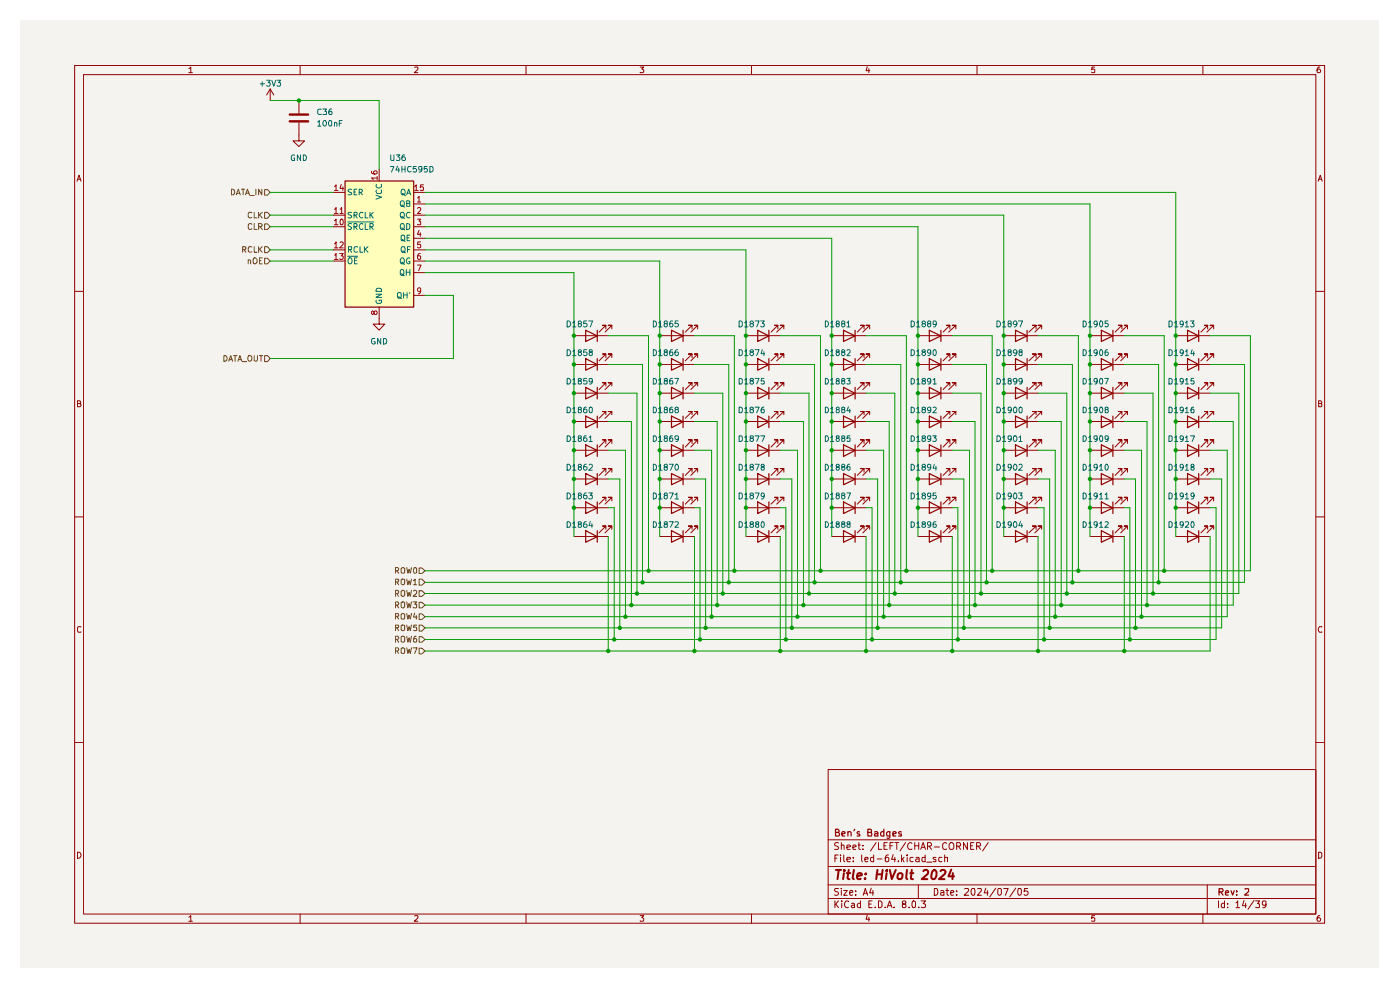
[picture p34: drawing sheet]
<svg xmlns="http://www.w3.org/2000/svg" width="297mm" height="210mm" viewBox="0 0 297 210" stroke-linecap="round" stroke-linejoin="round" font-family="sans-serif">
<path d="M4.3 4.3h288.2v201.1h-288.2z" fill="#f5f3ef"/>
<g fill="none" stroke="#910000" stroke-width=".21">
<path d="M15.8 13.9h265.2v181.9h-265.2zM17.7 15.8h261.4v178.1h-261.4zM40 14.6l.5-.4v1.2M40 15.4h.8M63.7 13.9v1.9M88 14.3l.6-.1v.5l-.7 .7h.7M111.6 13.9v1.9M135.8 14.2h.8l-.5 .4 .5 .3-.1 .4h-.7M159.4 13.9v1.9M184 14.1l-.3 .9h.8M184.3 14.6v.8M207.3 13.9v1.9"/>
<path d="M232.2 14.2h-.6v.6l.1-.2h.4l.1 .2v.5h-.6M255.2 13.9v1.9M280 14.2a.55 .55 0 0 0-.6 .5l.2 .7h.4l.2-.2v-.3l-.3-.3h-.2l-.3 .3M16.3 38.4l.5-1.2 .4 1.2M16.5 38h.6M279.7 38.4l.4-1.2 .4 1.2M279.7 38h.6M15.8 61.8h1.9M279.1 61.8h1.9M16.4 85.6h.6v-.5l-.6-.1v1.3h.5l.3-.4-.3-.3M279.7 85.6h.5l.2-.3-.2-.3h-.5v1.3h.5l.2-.1v-.4l-.2-.2M15.8 109.6h1.9"/>
<path d="M279.1 109.6h1.9M17.2 133l-.6-.1-.2 .3v.7l.2 .2 .6-.1M280.4 133l-.5-.1-.2 .5 .2 .7 .5-.1M15.8 157.5h1.9M279.1 157.5h1.9M175.7 163.2h103.4v30.7h-103.4zM175.7 178.1h103.4M177.9 178.8l-.6-.1-.3 .4 .1 .2a.56 .56 0 0 1 .6 .3 .56 .56 0 0 1 0 .6h-.7M178.5 179.4l.1-.2 .5 .2v.8M178.5 178.7v1.5M179.7 179.7l.7-.1-.1-.3-.4-.1-.2 .2v.8h.6M180.9 179.7l.7-.1-.2-.4h-.3l-.2 .2v.6l.1 .2h.5"/>
<path d="M182 179.2h.5M182.2 178.7v1.3l.1 .2h.2M183.1 179.3v.1M185.8 178.7l-1.1 1.8M186.4 178.7v1.5h.6M187.5 179.4h.5M188.2 178.7h-.7v1.5h.7M188.8 179.4h.5M189.5 178.7h-.7v1.5M189.8 178.7h.9M190.2 178.7v1.5M192.1 178.7l-1.2 1.8"/>
<path d="M193.5 178.9l-.1-.1a.73 .73 0 0 0-.9 .5 .73 .73 0 0 0 .4 .9l.6-.1M194.1 179.4h.8M194.1 178.7v1.5M194.9 178.7v1.5M195.5 179.7h.7M196.8 179.5l.7-.1a.45 .45 0 0 0-.1-.7h-.6v1.5M197.1 179.5l.5 .7M198.2 179.7h1.1M200.8 178.9l-.4-.2-.4 .4 .1 .9 .1 .2 .6-.1M201.4 179l.6-.3a.96 .96 0 0 1 .1 1.5h-.5a.99 .99 0 0 1-.2-1.2zM202.9 179.5l.8-.1a.45 .45 0 0 0-.2-.7h-.6v1.5M203.3 179.5l.5 .7"/>
<path d="M205.2 178.7v1.5l-.8-1.5v1.5M205.9 179.4h.4M206.6 178.7h-.7v1.5h.7M207.2 179.5l.7-.1a.45 .45 0 0 0-.1-.7h-.6v1.5M207.5 179.5l.5 .7M209.6 178.7l-1.1 1.8M16.4 180.8a.65 .65 0 0 1 .8 .6 .65 .65 0 0 1-.8 .6zM40 194.6l.5-.4v1.2M40 195.4h.8M63.7 193.9v1.9M88 194.3l.6-.1v.5l-.7 .7h.7M111.6 193.9v1.9"/>
<path d="M135.8 194.2h.8l-.5 .5 .5 .2-.1 .4h-.7M159.4 193.9v1.9M175.7 190.6h103.4M175.7 187.7h103.4M175.7 183.8h103.4M177.1 191.1v1.4M177.1 182h.4M177.3 191.8l.6 .7M177.8 181.4h-.7v1.4M177.9 188.5l-.8 .1v.4l.6 .2 .2 .4-.4 .3-.5-.1M177.9 191.1l-.8 .8M178.3 181.4v.1"/>
<path d="M178.3 181.9v.9M178.5 188.5v.1M178.5 188.9v1M178.6 191.1v.2M178.6 191.6v.9M179 188.9h.7l-.7 1h.7M179 181.4v1.1l.2 .3M179.7 182.3l.7-.1-.1-.3h-.6v.1v.7h.6M180 191.3v-.1a.7 .7 0 0 0-.9 .5 .7 .7 0 0 0 .6 .8l.3-.1M180.3 189.4l.6-.2-.1-.3-.5 .1v.7l.1 .2 .4-.1M180.7 191.7l.4-.1 .2 .2v.7M181 182.6v.2"/>
<path d="M181 181.9v.1M181.3 191.9l-.7 .3 .2 .3 .5-.1M181.5 189.7v.2M181.5 189v.1M182.5 191.7a.45 .45 0 0 0-.6 .2l.1 .5h.5M182.5 191.1v1.4M182.8 181.4v1.1l.2 .3M183.1 180.1v.1M183.1 189.9l.5-1.4 .5 1.4M183.2 189.5h.8M183.5 182.3l.7-.1-.1-.3h-.5l-.1 .1 .1 .7h.5M184 194.1l-.3 .9h.8"/>
<path d="M184.3 194.6v.8M184.3 191.8h.5M184.8 188.4l-.3 1h.8M185 191.1h-.7v1.4h.7M185.2 188.9v1M185.3 181.9h-.5l-.1 .6a.45 .45 0 0 0 .6 .2M185.3 181.4v1.4M185.7 192.4v.1M186.1 182.2h1M186.4 191.1h.3l.4 .3v.8l-.4 .3h-.3zM187.8 192.4v.1M188.2 192.5l.5-1.4 .5 1.4"/>
<path d="M188.4 192.1h.7M188.5 181.4l-.5 .1-.2 1 .2 .3 .6-.2-.1-.6-.5-.1-.2 .3M189.5 181.3l-.4 1h.9M189.7 192.4v.1M189.8 181.9v.9M190.6 182.6v.2M191.3 181.4v1.4M191.4 182.2l.4 .6M191.7 191.8l-.3-.2v-.3l.3-.2 .4 .1v.5l-.7 .2v.5a.48 .48 0 0 0 .7 0 .48 .48 0 0 0 0-.6h-.2M191.8 181.9l-.5 .5M192.4 181.4v.1M192.4 181.9v.9"/>
<path d="M192.9 192.4v.1M193.5 191.3l.4-.2 .3 .2-.1 1.1h-.6zM193.7 181.9h-.5l-.2 .2v.4l.3 .3 .4-.1M194.3 181.9h.6l.1 .9M194.8 187.7v2.9M194.9 192.4v.1M195 182.2h-.5l-.3 .3 .3 .3 .5-.1M195.3 180.2l.5-1.5 .5 1.5M195.4 191.1h.9l-.5 .6 .5 .1v.6h-.9M196.3 181.9h-.6l-.1 .2 .1 .6h.6M196.3 181.4v1.4M196.6 182.9h1.1"/>
<path d="M198.2 188.5h.5a.83 .83 0 0 1 .2 .9 .83 .83 0 0 1-.7 .5zM198.5 181.9h-.5v.1l.5 .4v.3h-.5M199.6 189h.6v.9M199.8 181.9h-.6l-.1 .2 .1 .6h.6M200.2 189.2l-.6 .2v.4h.6M200.4 182l.6-.1v.9M200.4 181.4v1.4M200.7 188.9h.6M200.9 188.5v1.2l.4 .2M201.7 189.4l.7-.2-.1-.2-.5-.1-.1 .2 .1 .7h.5M202.9 189.7v.2M202.9 189v.1"/>
<path d="M204.6 188.6l.7-.1 .2 .3-.9 1.1h.9M206.2 188.6l.5-.1a1.1 1.1 0 0 1-.2 1.4l-.3-.2-.2-.4zM207.3 193.9v1.9M207.4 188.6l.7-.1 .1 .3-.8 1.1h.8M209.1 188.4l-.3 1h.8M209.5 188.9v1M211.2 188.4l-1.2 1.8M211.8 188.6l.5-.1 .1 .2v.9l-.3 .3-.4-.3zM212.9 188.5h1l-.6 1.4M215.5 188.4l-1.3 1.8M216 188.6l.5-.1 .2 .2v.9l-.4 .3a.99 .99 0 0 1-.3-1.3zM218 188.5h-.7v.6l.1-.1 .5 .1 .2 .1-.1 .5-.2 .2h-.4l-.1-.2"/>
<path d="M232.2 194.2h-.6v.6l.1-.1h.4l.1 .1v.5h-.6M255.2 193.9v1.9M256.1 187.7v6.2M258.5 191.1v1.4M259.8 191.7l-.5-.1-.2 .3 .1 .5h.6M259.8 191.1v1.4M260.4 192.4v.1M260.4 191.7v.1M262.2 191.5l.4-.4v1.4M262.2 192.5h.8M263.9 191l-.3 1.1h.8M264.2 191.6v.9"/>
<path d="M266 191l-1.2 1.9M266.4 191.1h.8l-.4 .6 .4 .1v.6h-.8M268.6 191.8l-.3 .2-.4-.1v-.7l.4-.1 .3 .2v.9l-.2 .2-.5 .1M279.7 180.8h.4l.3 .3v.6l-.3 .3h-.4zM280 194.2a.55 .55 0 0 0-.6 .5l.2 .7h.4l.2-.2v-.3l-.3-.2h-.2l-.3 .2"/>
</g>
<g fill="none" stroke="#910000" stroke-width=".25">
<path d="M177.3 176.6l.6-.1 .1-.3-.2-.3h-.5v1.4h.6l.2-.4-.3-.3M178.6 176.9l.7-.2-.2-.3h-.3l-.2 .2v.6l.1 .1h.5M179.9 176.6l.2-.2 .5 .2v.7M179.9 176.4v.9M181.3 175.9l-.2 .3M182.3 176.5l-.3-.1-.2 .2 .2 .3h.3v.4h-.5M184.1 176.6h.7v-.6l-.7-.1v1.4h.8l.1-.4-.1-.2-.3-.1M185.5 176.5l.5-.1 .2 .2v.7h-.7v-.4l.7-.2M187.5 175.9v1.4h-.5l-.2-.6 .3-.3 .4 .1M188.8 176.4v1.3l-.3 .1h-.3M188.8 176.5a.45 .45 0 0 0-.7 .2l.2 .6h.5M189.4 176.9l.7-.2-.1-.2h-.6v.8h.6"/>
<path d="M191.2 176.5l-.3-.1-.3 .2 .1 .2 .5 .1v.4h-.6M258.6 189.2h.7l.2-.3-.1-.3-.8-.1v1.4M259 189.2l.5 .7M260 189.4l.6-.1-.1-.4-.4 .1-.1 .7 .1 .2h.5M261.2 188.9l.3 1 .3-1M262.3 189.8v.1M262.3 189v.2M264.1 188.6l.7-.1 .1 .6-.9 .8h.9"/>
</g>
<g fill="none" stroke="#910000" stroke-width=".42">
<path d="M177.3 184.5h1.1M177.9 184.5l-.2 2M179 185.2l-.1 1.3M179.1 184.5v.3M179.6 185.2h.8M180 184.5l-.2 1.7 .4 .3M181.1 184.5l-.2 1.7 .2 .3M181.8 185.9l1-.3v-.3a.6 .6 0 0 0-.9 .2v.9h.7M183.5 186.3v.2M183.7 185.3l.1 .1-.2 .1 .1-.2-.1 .2M186 185.5h1.1M186.1 184.5l-.2 2"/>
<path d="M187.2 184.5l-.2 2M188.1 185.2l-.2 1.3M188.2 184.5l-.2 .2h.2v-.2l-.1 .3M188.8 184.5l.4 2 .8-2M190.5 185.4l.4-.2 .4 .1 .2 .2-.1 .6a.55 .55 0 0 1-.5 .4 .55 .55 0 0 1-.5-.4zM192.4 184.5l-.2 1.7 .3 .3M193.1 185.2h.7M193.4 184.5l-.1 1.9 .4 .1M195.9 184.8l.2-.3h.5l.3 .3v.3l-.1 .3-1.3 1.1h1.2M197.8 184.8l.4-.3 .4 .3a1.55 1.55 0 0 1-.3 1.6h-.6a1.65 1.65 0 0 1 .1-1.6zM199.5 184.8l.3-.3h.5l.3 .5-.1 .4-1.3 1.1h1.2M201.8 184.4l-.6 1.5h1.2"/>
<path d="M202.1 185.2v1.3"/>
</g>
<path d="M73.2 38.4h14.5v26.7h-14.5z" fill="#ffb"/>
<path d="M88.9 120.5h.6l.7 .6-.7 .6h-.6z" fill="#f5f3ef"/>
<path d="M83.9 121.1l.6-.1v-.5l-.6-.1v1.2M84.2 121.1l.4 .5M85.1 120.6l.2-.2 .6 .2v.8l-.2 .2h-.4l-.2-.2zM86.3 120.4l.2 1.2 .3-.9 .2 .9 .3-1.2M87.8 120.5l.3-.1 .3 .3v.7l-.2 .2-.4-.1zM88.9 120.5h.6l.7 .6-.7 .6h-.6z" fill="none" stroke="#765500" stroke-width=".21"/>
<path d="M88.9 122.9h.6l.7 .6-.7 .6h-.6z" fill="#f5f3ef"/>
<path d="M83.9 123.4h.6v-.5h-.6v1.1M84.2 123.4l.4 .6M85.1 123l.2-.1h.4l.2 .1v.9l-.3 .1-.5-.1zM86.3 122.9l.2 1.1 .3-.8 .2 .8 .3-1.1M87.7 123.2l.4-.3v1.1M87.7 124h.7M88.9 122.9h.6l.7 .6-.7 .6h-.6z" fill="none" stroke="#765500" stroke-width=".21"/>
<path d="M88.9 125.3h.6l.7 .6-.7 .6h-.6z" fill="#f5f3ef"/>
<path d="M83.9 125.9l.6-.1v-.5l-.6-.1v1.3M84.2 125.9l.4 .6M85.1 125.4l.2-.2 .6 .2v.9l-.3 .2-.5-.2zM86.3 125.2l.2 1.3 .3-.9 .2 .9 .3-1.3M87.7 125.4l.2-.2h.3l.2 .2v.4l-.8 .7h.8M88.9 125.3h.6l.7 .6-.7 .6h-.6z" fill="none" stroke="#765500" stroke-width=".21"/>
<path d="M88.9 130.2h.6l.7 .6-.7 .6h-.6z" fill="#f5f3ef"/>
<path d="M83.9 130.7h.6v-.5l-.6-.1v1.2M84.2 130.7l.4 .6M85.1 130.3l.2-.2 .6 .2v.9l-.2 .1h-.4l-.2-.1zM86.3 130.1l.2 1.2 .3-.8 .2 .8 .3-1.2M88 130l-.3 .9h.8M88.3 130.6v.7M88.9 130.2h.6l.7 .6-.7 .6h-.6z" fill="none" stroke="#765500" stroke-width=".21"/>
<path d="M88.9 135h.6l.7 .6-.7 .6h-.6z" fill="#f5f3ef"/>
<path d="M83.9 135.6h.6v-.6h-.6v1.2M84.2 135.6l.4 .6M85.1 135.1l.2-.1 .6 .1v1l-.3 .1-.5-.1zM86.3 135l.2 1.2 .3-.9 .2 .9 .3-1.2M88.3 135h-.2a.93 .93 0 0 0-.3 1.1l.4 .1 .2-.1v-.5l-.6-.1-.1 .2M88.9 135h.6l.7 .6-.7 .6h-.6z" fill="none" stroke="#765500" stroke-width=".21"/>
<path d="M88.9 132.6h.6l.7 .6-.7 .7h-.6z" fill="#f5f3ef"/>
<path d="M83.9 133.2l.6-.1v-.5h-.6v1.2M84.2 133.2l.4 .6M85.1 132.8l.2-.2h.4l.2 .2v.8l-.3 .2-.5-.2zM86.3 132.6l.2 1.2 .3-.9 .2 .9 .3-1.2M88.4 132.6h-.6l-.1 .5h.7v.6h-.7M88.9 132.6h.6l.7 .6-.7 .7h-.6z" fill="none" stroke="#765500" stroke-width=".21"/>
<path d="M88.9 127.8h.6l.7 .6-.7 .5h-.6z" fill="#f5f3ef"/>
<path d="M83.9 128.4l.6-.1v-.5l-.6-.1v1.2M84.2 128.4l.4 .5M85.1 127.8l.2-.1 .6 .1v.9l-.3 .2h-.3l-.2-.2zM86.3 127.7l.2 1.2 .3-.9 .2 .9 .3-1.2M87.6 127.7h.8l-.4 .5 .4 .1v.5l-.2 .1h-.4l-.2-.1M88.9 127.8h.6l.7 .6-.7 .5h-.6z" fill="none" stroke="#765500" stroke-width=".21"/>
<path d="M88.9 137.5h.6l.7 .6-.7 .6h-.6z" fill="#f5f3ef"/>
<path d="M83.9 138.1l.6-.1v-.5l-.6-.1v1.2M84.2 138.1l.4 .5M85.1 137.6l.2-.2 .6 .2v.8l-.2 .2h-.4l-.2-.2zM86.3 137.4l.2 1.2 .3-.8 .2 .8 .3-1.2M87.6 137.4h.9l-.5 1.2M88.9 137.5h.6l.7 .6-.7 .6h-.6z" fill="none" stroke="#765500" stroke-width=".21"/>
<g fill="none" stroke="#910000" stroke-width=".25">
<path d="M124.3 70.1l2.4 1.1-2.4 1.2zM126.7 70.1v2.3M142.5 70.1l2.4 1.1-2.4 1.2zM144.9 70.1v2.3M160.7 70.1l2.4 1.1-2.4 1.2zM160.7 76.1l2.4 1.2-2.4 1.2zM163.1 70.1v2.3M163.1 76.1v2.4M178.9 70.1l2.5 1.1-2.5 1.2zM181.4 70.1v2.3M160.7 88.3l2.4 1.2-2.4 1.2zM160.7 94.4l2.4 1.1-2.4 1.3z"/>
<path d="M160.7 82.2l2.4 1.2-2.4 1.2zM163.1 82.2v2.4M163.1 88.3v2.4M163.1 94.4v2.4M160.7 112.6l2.4 1.2-2.4 1.2zM160.7 106.5l2.4 1.2-2.4 1.2zM160.7 100.5l2.4 1.1-2.4 1.2zM163.1 100.5v2.3M163.1 106.5v2.4M163.1 112.6v2.4"/>
</g>
<g fill="none" stroke="#910000" stroke-width=".21">
<path d="M57.3 18.9l-.7 1.3M57.3 18.9v2.4M57.3 18.9l.8 1.3M63.4 21.3v2.7M63.4 26v2.6M121.8 71.2h7.2M128.5 69.8v-.8h-.7h.7l-1.4 1.4M129.8 69.8v-.8h-.8h.8l-1.4 1.4M140 71.2h7.3M146.8 69.8v-.8h-.7h.7l-1.4 1.4M148 69.8v-.8h-.7h.7l-1.4 1.4M158.2 71.2h7.3"/>
<path d="M158.2 77.3h7.3M165 69.8v-.8h-.7h.7l-1.4 1.4M165 75.9v-.8h-.7h.7l-1.4 1.4M166.3 69.8v-.8h-.8h.8l-1.5 1.4M166.3 75.9v-.8h-.8h.8l-1.5 1.4M176.4 71.2h7.3M183.3 69.8v-.8h-.8h.8l-1.4 1.4M184.5 69.8v-.8h-.8h.8l-1.4 1.4M158.2 89.4h7.3M158.2 95.5h7.3M158.2 83.4h7.3M165 88v-.7h-.7h.7l-1.4 1.4"/>
<path d="M165 94.1v-.8h-.7h.7l-1.4 1.5M165 81.9v-.7h-.7h.7l-1.4 1.4M166.3 88v-.7h-.8h.8l-1.5 1.4M166.3 94.1v-.8h-.8h.8l-1.5 1.5M166.3 81.9v-.7h-.8h.8l-1.5 1.4M158.2 113.8h7.3M158.2 107.7h7.3M158.2 101.6h7.3M165 112.3v-.7h-.7h.7l-1.4 1.4M165 106.3v-.8h-.7h.7l-1.4 1.4M165 100.2v-.8h-.7h.7l-1.4 1.4M166.3 112.3v-.7h-.8h.8l-1.5 1.4"/>
<path d="M166.3 106.3v-.8h-.8h.8l-1.5 1.4M166.3 100.2v-.8h-.8h.8l-1.5 1.4"/>
</g>
<path d="M61.5 25.7h3.9M61.5 24.3h3.9" fill="none" stroke="#910000" stroke-width=".51"/>
<path d="M56.1 40.2h.6l.6 .6-.6 .6h-.6z" fill="#f5f3ef"/>
<path d="M49.1 40.1a.66 .66 0 0 1 .7 .5 .66 .66 0 0 1-.3 .7h-.4zM50.1 41.3l.4-1.2 .5 1.2M50.3 41h.5M51.2 40.1h.7M51.6 40.1v1.2M52.1 41.3l.4-1.2 .4 1.2M52.2 41h.6M53 41.5h.9M54.3 40.1v1.2M55.5 40.1v1.2l-.6-1.2v1.2M56.1 40.2h.6l.6 .6-.6 .6h-.6z" fill="none" stroke="#765500" stroke-width=".21"/>
<path d="M63.4 28.6v1.3h1.2l-1.2 1.2-1.3-1.2h1.3" fill="none" stroke="#910000" stroke-width=".21"/>
<path d="M56.1 75.4h.6l.6 .6-.6 .7h-.6z" fill="#f5f3ef"/>
<g fill="none" stroke="#765500" stroke-width=".21">
<path d="M47.5 75.4h.4a.66 .66 0 0 1 .3 .8 .66 .66 0 0 1-.7 .4zM48.5 76.6l.4-1.2 .5 1.2M48.6 76.3h.6M49.5 75.4h.8M49.9 75.4v1.2M50.5 76.6l.4-1.2 .4 1.2M50.6 76.3h.6M51.4 76.7h.9M52.7 75.4h.5a.74 .74 0 0 1 .1 1.1l-.5 .1a.86 .86 0 0 1-.1-1.2zM53.9 75.4v1.1l.2 .1h.3l.2-.2v-1M55 75.4h.7M55.4 75.4v1.2"/>
<path d="M56.1 75.4h.6l.6 .6-.6 .7h-.6z"/>
</g>
<path d="M56.1 52.3h.6l.6 .7-.6 .6h-.6z" fill="#f5f3ef"/>
<path d="M51.5 52.9h.6v-.6h-.6v1.2M51.7 52.9l.5 .6M53.4 52.4l-.6-.1-.1 .3v.7a.52 .52 0 0 0 .7 .1M53.9 52.3v1.2h.6M54.9 52.3v1.2M55 52.8l.6 .7M55.6 52.3l-.7 .7M56.1 52.3h.6l.6 .7-.6 .6h-.6z" fill="none" stroke="#765500" stroke-width=".21"/>
<path d="M56.1 54.8h.6l.6 .6-.6 .6h-.6z" fill="#f5f3ef"/>
<path d="M52.7 55.3l.1-.2 .4 .2v.7M52.7 55.1v.9M53.9 54.7h.3a.73 .73 0 0 1 0 1.3h-.3a.86 .86 0 0 1 0-1.3zM55 55.3h.4M55.6 54.7h-.6v1.3h.6M56.1 54.8h.6l.6 .6-.6 .6h-.6z" fill="none" stroke="#765500" stroke-width=".21"/>
<path d="M73.2 38.4h14.6v26.8h-14.6z" fill="none" stroke="#910000" stroke-width=".25"/>
<g fill="none" stroke="#910000" stroke-width=".21">
<path d="M80.4 35.9v2.5M70.7 48.1h2.5M70.7 45.6h2.5M70.7 53h2.5M70.7 55.4h2.5M70.7 40.8h2.5M87.7 43.3h2.5M87.7 48.1h2.5M87.7 45.6h2.5M87.7 53h2.5M87.7 55.4h2.5M87.7 40.8h2.5"/>
<path d="M87.7 50.5h2.5M87.7 57.8h2.5M80.4 65.1v2.5M87.7 62.7h2.5"/>
</g>
<g fill="none" stroke="#006665" stroke-width=".21">
<path d="M79.8 39.1a.61 .61 0 0 0 .4 .8 .61 .61 0 0 0 .7-.3v-.5M73.7 47.1h5.6M73.7 54.4h2.2M73.9 52.9h.6l.1-.5-.7-.1v1.2M74 54.8l.4-.1a.86 .86 0 0 1 0 1.3 .46 .46 0 0 1-.6-.5zM74.2 52.9l.4 .6M74.6 47.5l-.5-.1-.3 .3 .1 .2 .7 .4-.3 .4-.5-.1M74.6 45h-.6l-.2 .2 .2 .4 .5 .1v.4h-.7M74.6 40.2l-.5-.1-.3 .3 .1 .2 .5 .2 .2 .3-.2 .2h-.6M75.1 48.1l.6-.1v-.5l-.6-.1v1.3M75.1 45.6h.6v-.6h-.6v1.2M75.1 40.7h.3"/>
<path d="M75.2 55.3h.4M75.4 48.1l.4 .6M75.4 45.6l.4 .6M75.7 40.1h-.6v1.2h.6M75.8 54.7h-.6v1.3h.6M75.9 52.4l-.6-.1-.2 .3v.7a.52 .52 0 0 0 .8 .1M76.2 40.8l.6-.1v-.5l-.6-.1v1.2M76.4 52.3v1.2h.6M76.5 40.8l.4 .5M77 47.6l-.2-.2a.64 .64 0 0 0-.6 .7 .64 .64 0 0 0 .6 .6l.2-.2M77 45.1l-.5-.1a.61 .61 0 0 0-.3 .8 .61 .61 0 0 0 .8 .3M77.3 52.3v1.2"/>
<path d="M77.5 47.4v1.3h.6M77.5 45v1.2h.6M77.5 52.8l.6 .7M78.1 52.3l-.8 .7M78.5 48.1h.5l.2-.2v-.3l-.2-.2h-.5v1.3M78.5 45v1.2M78.7 45.6l.5 .6M78.7 48.1l.5 .6M79.2 45l-.7 .7M79.8 41.4l1.1 .4-1.1 .5M79.8 40.3v.3l.2 .5h.7l.2-.3v-.5M84.9 57.3l.5-.1a.86 .86 0 0 1 0 1.2l-.5-.1z"/>
<path d="M85 42.8l.3-.2 .4 .2 .1 .6-.2 .4h-.5l-.2-.4zM85 47.6l.3-.2 .4 .2 .1 .7-.4 .4-.4-.2zM85.1 45h.5a.77 .77 0 0 1-.2 1.2l-.3-.1a.87 .87 0 0 1 0-1.1zM85.1 50l.2-.1 .6 .1v.9l-.2 .2h-.4l-.2-.2zM85.1 54.8l.3-.1a.73 .73 0 0 1 0 1.3l-.3-.1a.87 .87 0 0 1 0-1.1zM85.1 58.1l.7 .4M85.2 43.5h.2l.5 .4M85.2 40.3l.2-.2 .4 .1a.87 .87 0 0 1 0 1.1h-.5l-.2-.3zM85.2 46h.2l.5 .3M85.2 48.3l.7 .5M85.2 55.6l.7 .5M85.3 50.8l.6 .4"/>
<path d="M85.3 52.3h.5l.1 .4v.6l-.3 .2-.3-.1-.2-.3zM85.3 41.1l.7 .4M85.3 53.3h.3l.4 .3M86.2 57.2v1.2M86.2 57.7h.8M86.3 43.2h.4l.3-.3-.1-.2-.6-.1v1.2h.6l.1-.5-.3-.1M86.3 41.3l.4-1.2 .4 1.2M86.3 47.4l.6 .2 .1 .2v.5l-.5 .4h-.2zM86.4 41h.6M86.4 50.5h.4M86.4 52.9h.5M87 45.1l-.6-.1a.61 .61 0 0 0-.2 .8 .61 .61 0 0 0 .8 .3"/>
<path d="M87 49.9h-.6v1.2h.6M87 54.8a.54 .54 0 0 0-.7 .1 .54 .54 0 0 0-.1 .6l.4 .5 .4-.1v-.4h-.3M87 57.2v1.2M87 52.3h-.6v1.2M79.8 62.4h1.1l-1.1 .7h1.1M79.8 63.7a.45 .45 0 0 0 .2 .6h.7l.2-.1v-.5h-.5v.1M79.9 61.2h.9l.1 .2v.4h-1.1zM84.3 62.2l.2-.1h.4l.2 .1v.9l-.3 .1-.5-.1zM84.5 63h.3l.4 .3M85.6 62.1v1.1M85.6 62.6h.8M86.4 62.1v1.1"/>
<path d="M87 62.1l-.1 .1"/>
</g>
<g fill="none" stroke="#b90000" stroke-width=".21">
<path d="M71 39.5l.3-.3v1.2M72.4 39.1l-.3 .9h.8M72.7 39.6v.8M78.8 36.3l.1 .4 .9 .2a.35 .35 0 0 0 .2-.3 .35 .35 0 0 0-.2-.4h-.3l-.3 .3 .3 .4M80 37.8h-1.2l.4 .3M80 37.4v.7M88 39.5l.3-.3v1.2M89.8 39.2h-.6v.6l.1-.2h.4l.1 .2v.5h-.6M71 46.8l.3-.3v1.2M71 44.4h.1l.2-.4v1.3M71 51.7l.3-.4v1.3M71 54.1h.1l.2-.3v1.2"/>
<path d="M71 47.7h.7M71 45.3h.7M71 52.6h.7M71 55h.7M71 40.4h.7M72.1 53.8h.7l-.4 .5h.3v.7h-.5l-.1-.1M72.1 44.4l.4-.4v1.3M72.1 51.5l.5-.2 .2 .4-.7 .9h.7M72.1 45.3h.7M72.2 46.6l.4-.1a.86 .86 0 0 1 0 1.2l-.4-.1zM88 40.4h.7M88.6 42l.3-.3v1.1"/>
<path d="M88.6 44.2l.1-.2h.4l.1 .2v.3l-.6 .8h.6M88.6 46.5h.6l-.3 .4 .3 .2v.5h-.6M88.6 56.2h.7l-.5 1.2M88.6 42.8h.6M88.9 48.9l-.3 .8h.7M89.2 53.8l-.5 .1-.1 .9 .2 .2 .4-.1v-.6h-.5l-.1 .1M89.2 49.4v.7M89.2 51.3h-.6v.6h.6v.5l-.1 .2h-.4l-.1-.2M79.3 66.2l.3-.2 .4 .2-.1 .4-.3 .1-.5-.7-.3 .1v.4l.2 .2 .3-.2M89.2 61.6v.2h-.5l-.1-.2v-.3l.2-.3 .4 .2v.8l-.1 .2-.4 .1"/>
</g>
<path d="M56.1 47.5h.6l.6 .6-.6 .6h-.6z" fill="#f5f3ef"/>
<path d="M53.4 47.6l-.4-.2-.3 .4v.7l.3 .2 .4-.2M53.9 47.4v1.3h.6M54.9 48.1h.5l.2-.4-.2-.3h-.5v1.3M55.2 48.1l.4 .6M56.1 47.5h.6l.6 .6-.6 .6h-.6z" fill="none" stroke="#765500" stroke-width=".21"/>
<path d="M56.1 45h.6l.6 .6-.6 .7h-.6z" fill="#f5f3ef"/>
<path d="M53.4 45.1l-.6-.1-.1 .3v.7a.52 .52 0 0 0 .7 .1M53.9 45v1.2h.6M54.9 45v1.2M55 45.6l.6 .6M55.6 45l-.7 .7M56.1 45h.6l.6 .6-.6 .7h-.6z" fill="none" stroke="#765500" stroke-width=".21"/>
<g fill="none" stroke="#910000" stroke-width=".21">
<path d="M80.4 67.6v1.2h1.2l-1.2 1.2-1.2-1.2h1.2M121.8 77.3h7.2M128.5 75.9v-.8h-.7h.7l-1.4 1.4M129.8 75.9v-.8h-.8h.8l-1.4 1.4M140 77.3h7.3M146.8 75.9v-.8h-.7h.7l-1.4 1.4M148 75.9v-.8h-.7h.7l-1.4 1.4M176.4 77.3h7.3M183.3 75.9v-.8h-.8h.8l-1.4 1.4M184.5 75.9v-.8h-.8h.8l-1.4 1.4M194.7 77.3h7.3M194.7 71.2h7.3"/>
<path d="M201.5 75.9v-.8h-.7h.7l-1.4 1.4M201.5 69.8v-.8h-.7h.7l-1.4 1.4M202.8 75.9v-.8h-.8h.8l-1.5 1.4M202.8 69.8v-.8h-.8h.8l-1.5 1.4M212.9 77.3h7.3M212.9 71.2h7.3M219.8 75.9v-.8h-.8h.8l-1.5 1.4M219.8 69.8v-.8h-.8h.8l-1.5 1.4M221 75.9v-.8h-.8h.8l-1.5 1.4M221 69.8v-.8h-.8h.8l-1.5 1.4M231.2 77.3h7.3M231.2 71.2h7.3"/>
<path d="M238 75.9v-.8h-.8h.8l-1.4 1.4M238 69.8v-.8h-.8h.8l-1.4 1.4M239.2 75.9v-.8h-.7h.7l-1.5 1.4M239.2 69.8v-.8h-.7h.7l-1.5 1.4M249.4 77.3h7.3M249.4 71.2h7.3M256.2 69.8v-.8h-.7h.7l-1.4 1.4M256.2 75.9v-.8h-.7h.7l-1.4 1.4M257.5 69.8v-.8h-.8h.8l-1.5 1.4M257.5 75.9v-.8h-.8h.8l-1.5 1.4M121.8 95.5h7.2M121.8 89.4h7.2"/>
<path d="M121.8 83.4h7.2M128.5 94.1v-.8h-.7h.7l-1.4 1.5M128.5 88v-.7h-.7h.7l-1.4 1.4M128.5 81.9v-.7h-.7h.7l-1.4 1.4M129.8 94.1v-.8h-.8h.8l-1.4 1.5M129.8 88v-.7h-.8h.8l-1.4 1.4M129.8 81.9v-.7h-.8h.8l-1.4 1.4M140 95.5h7.3M140 89.4h7.3M140 83.4h7.3M146.8 94.1v-.8h-.7h.7l-1.4 1.5M146.8 88v-.7h-.7h.7l-1.4 1.4"/>
<path d="M146.8 81.9v-.7h-.7h.7l-1.4 1.4M148 94.1v-.8h-.7h.7l-1.4 1.5M148 88v-.7h-.7h.7l-1.4 1.4M148 81.9v-.7h-.7h.7l-1.4 1.4M176.4 95.5h7.3M176.4 89.4h7.3M176.4 83.4h7.3M183.3 94.1v-.8h-.8h.8l-1.4 1.5M183.3 88v-.7h-.8h.8l-1.4 1.4M183.3 81.9v-.7h-.8h.8l-1.4 1.4M184.5 94.1v-.8h-.8h.8l-1.4 1.5M184.5 88v-.7h-.8h.8l-1.4 1.4"/>
<path d="M184.5 81.9v-.7h-.8h.8l-1.4 1.4M194.7 95.5h7.3M194.7 89.4h7.3M194.7 83.4h7.3M201.5 94.1v-.8h-.7h.7l-1.4 1.5M201.5 88v-.7h-.7h.7l-1.4 1.4M201.5 81.9v-.7h-.7h.7l-1.4 1.4M202.8 94.1v-.8h-.8h.8l-1.5 1.5M202.8 88v-.7h-.8h.8l-1.5 1.4M202.8 81.9v-.7h-.8h.8l-1.5 1.4M212.9 95.5h7.3M212.9 89.4h7.3"/>
<path d="M212.9 83.4h7.3M219.8 94.1v-.8h-.8h.8l-1.5 1.5M219.8 88v-.7h-.8h.8l-1.5 1.4M219.8 81.9v-.7h-.8h.8l-1.5 1.4M221 94.1v-.8h-.8h.8l-1.5 1.5M221 88v-.7h-.8h.8l-1.5 1.4M221 81.9v-.7h-.8h.8l-1.5 1.4M231.2 95.5h7.3M231.2 89.4h7.3M231.2 83.4h7.3M238 81.9v-.7h-.8h.8l-1.4 1.4M238 88v-.7h-.8h.8l-1.4 1.4"/>
<path d="M238 94.1v-.8h-.8h.8l-1.4 1.5M239.2 81.9v-.7h-.7h.7l-1.5 1.4M239.2 88v-.7h-.7h.7l-1.5 1.4M239.2 94.1v-.8h-.7h.7l-1.5 1.5M249.4 95.5h7.3M249.4 89.4h7.3M249.4 83.4h7.3M256.2 94.1v-.8h-.7h.7l-1.4 1.5M256.2 81.9v-.7h-.7h.7l-1.4 1.4M256.2 88v-.7h-.7h.7l-1.4 1.4M257.5 94.1v-.8h-.8h.8l-1.5 1.5M257.5 81.9v-.7h-.8h.8l-1.5 1.4"/>
<path d="M257.5 88v-.7h-.8h.8l-1.5 1.4M121.8 113.8h7.2M121.8 107.7h7.2M121.8 101.6h7.2M128.5 112.3v-.7h-.7h.7l-1.4 1.4M128.5 106.3v-.8h-.7h.7l-1.4 1.4M128.5 100.2v-.8h-.7h.7l-1.4 1.4M129.8 112.3v-.7h-.8h.8l-1.4 1.4M129.8 106.3v-.8h-.8h.8l-1.4 1.4M129.8 100.2v-.8h-.8h.8l-1.4 1.4M140 113.8h7.3M140 107.7h7.3"/>
<path d="M140 101.6h7.3M146.8 106.3v-.8h-.7h.7l-1.4 1.4M146.8 112.3v-.7h-.7h.7l-1.4 1.4M146.8 100.2v-.8h-.7h.7l-1.4 1.4M148 106.3v-.8h-.7h.7l-1.4 1.4M148 112.3v-.7h-.7h.7l-1.4 1.4M148 100.2v-.8h-.7h.7l-1.4 1.4M176.4 113.8h7.3M176.4 107.7h7.3M176.4 101.6h7.3M183.3 106.3v-.8h-.8h.8l-1.4 1.4M183.3 112.3v-.7h-.8h.8l-1.4 1.4"/>
<path d="M183.3 100.2v-.8h-.8h.8l-1.4 1.4M184.5 106.3v-.8h-.8h.8l-1.4 1.4M184.5 112.3v-.7h-.8h.8l-1.4 1.4M184.5 100.2v-.8h-.8h.8l-1.4 1.4M194.7 113.8h7.3M194.7 107.7h7.3M194.7 101.6h7.3M201.5 106.3v-.8h-.7h.7l-1.4 1.4M201.5 112.3v-.7h-.7h.7l-1.4 1.4M201.5 100.2v-.8h-.7h.7l-1.4 1.4M202.8 106.3v-.8h-.8h.8l-1.5 1.4M202.8 112.3v-.7h-.8h.8l-1.5 1.4"/>
<path d="M202.8 100.2v-.8h-.8h.8l-1.5 1.4M212.9 113.8h7.3M212.9 107.7h7.3M212.9 101.6h7.3M219.8 112.3v-.7h-.8h.8l-1.5 1.4M219.8 106.3v-.8h-.8h.8l-1.5 1.4M219.8 100.2v-.8h-.8h.8l-1.5 1.4M221 112.3v-.7h-.8h.8l-1.5 1.4M221 106.3v-.8h-.8h.8l-1.5 1.4M221 100.2v-.8h-.8h.8l-1.5 1.4M231.2 113.8h7.3M231.2 107.7h7.3"/>
<path d="M231.2 101.6h7.3M238 106.3v-.8h-.8h.8l-1.4 1.4M238 112.3v-.7h-.8h.8l-1.4 1.4M238 100.2v-.8h-.8h.8l-1.4 1.4M239.2 106.3v-.8h-.7h.7l-1.5 1.4M239.2 112.3v-.7h-.7h.7l-1.5 1.4M239.2 100.2v-.8h-.7h.7l-1.5 1.4M249.4 113.8h7.3M249.4 107.7h7.3M249.4 101.6h7.3M256.2 100.2v-.8h-.7h.7l-1.4 1.4M256.2 106.3v-.8h-.7h.7l-1.4 1.4"/>
<path d="M256.2 112.3v-.7h-.7h.7l-1.4 1.4M257.5 100.2v-.8h-.8h.8l-1.5 1.4M257.5 106.3v-.8h-.8h.8l-1.5 1.4M257.5 112.3v-.7h-.8h.8l-1.5 1.4"/>
</g>
<g fill="none" stroke="#910000" stroke-width=".25">
<path d="M124.3 76.1l2.4 1.2-2.4 1.2zM126.7 76.1v2.4M142.5 76.1l2.4 1.2-2.4 1.2zM144.9 76.1v2.4M178.9 76.1l2.5 1.2-2.5 1.2zM181.4 76.1v2.4M197.1 76.1l2.5 1.2-2.5 1.2zM197.1 70.1l2.5 1.1-2.5 1.2zM199.6 70.1v2.3M199.6 76.1v2.4M215.4 76.1l2.5 1.2-2.5 1.2zM215.4 70.1l2.5 1.1-2.5 1.2z"/>
<path d="M217.9 70.1v2.3M217.9 76.1v2.4M233.6 76.1l2.5 1.2-2.5 1.2zM233.6 70.1l2.5 1.1-2.5 1.2zM236.1 70.1v2.3M236.1 76.1v2.4M251.9 70.1l2.4 1.1-2.4 1.2zM251.9 76.1l2.4 1.2-2.4 1.2zM254.3 70.1v2.3M254.3 76.1v2.4M124.3 94.4l2.4 1.1-2.4 1.3zM124.3 88.3l2.4 1.2-2.4 1.2z"/>
<path d="M124.3 82.2l2.4 1.2-2.4 1.2zM126.7 82.2v2.4M126.7 88.3v2.4M126.7 94.4v2.4M142.5 94.4l2.4 1.1-2.4 1.3zM142.5 88.3l2.4 1.2-2.4 1.2zM142.5 82.2l2.4 1.2-2.4 1.2zM144.9 82.2v2.4M144.9 88.3v2.4M144.9 94.4v2.4M178.9 94.4l2.5 1.1-2.5 1.3zM178.9 88.3l2.5 1.2-2.5 1.2z"/>
<path d="M178.9 82.2l2.5 1.2-2.5 1.2zM181.4 82.2v2.4M181.4 88.3v2.4M181.4 94.4v2.4M197.1 94.4l2.5 1.1-2.5 1.3zM197.1 88.3l2.5 1.2-2.5 1.2zM197.1 82.2l2.5 1.2-2.5 1.2zM199.6 82.2v2.4M199.6 88.3v2.4M199.6 94.4v2.4M215.4 94.4l2.5 1.1-2.5 1.3zM215.4 88.3l2.5 1.2-2.5 1.2z"/>
<path d="M215.4 82.2l2.5 1.2-2.5 1.2zM217.9 82.2v2.4M217.9 88.3v2.4M217.9 94.4v2.4M233.6 82.2l2.5 1.2-2.5 1.2zM233.6 88.3l2.5 1.2-2.5 1.2zM233.6 94.4l2.5 1.1-2.5 1.3zM236.1 82.2v2.4M236.1 88.3v2.4M236.1 94.4v2.4M251.9 94.4l2.4 1.1-2.4 1.3zM251.9 82.2l2.4 1.2-2.4 1.2z"/>
<path d="M251.9 88.3l2.4 1.2-2.4 1.2zM254.3 82.2v2.4M254.3 88.3v2.4M254.3 94.4v2.4M124.3 112.6l2.4 1.2-2.4 1.2zM124.3 106.5l2.4 1.2-2.4 1.2zM124.3 100.5l2.4 1.1-2.4 1.2zM126.7 100.5v2.3M126.7 106.5v2.4M126.7 112.6v2.4M142.5 106.5l2.4 1.2-2.4 1.2zM142.5 112.6l2.4 1.2-2.4 1.2z"/>
<path d="M142.5 100.5l2.4 1.1-2.4 1.2zM144.9 100.5v2.3M144.9 106.5v2.4M144.9 112.6v2.4M178.9 106.5l2.5 1.2-2.5 1.2zM178.9 112.6l2.5 1.2-2.5 1.2zM178.9 100.5l2.5 1.1-2.5 1.2zM181.4 100.5v2.3M181.4 106.5v2.4M181.4 112.6v2.4M197.1 106.5l2.5 1.2-2.5 1.2zM197.1 112.6l2.5 1.2-2.5 1.2z"/>
<path d="M197.1 100.5l2.5 1.1-2.5 1.2zM199.6 100.5v2.3M199.6 106.5v2.4M199.6 112.6v2.4M215.4 112.6l2.5 1.2-2.5 1.2zM215.4 106.5l2.5 1.2-2.5 1.2zM215.4 100.5l2.5 1.1-2.5 1.2zM217.9 100.5v2.3M217.9 106.5v2.4M217.9 112.6v2.4M233.6 106.5l2.5 1.2-2.5 1.2zM233.6 112.6l2.5 1.2-2.5 1.2z"/>
<path d="M233.6 100.5l2.5 1.1-2.5 1.2zM236.1 100.5v2.3M236.1 106.5v2.4M236.1 112.6v2.4M251.9 100.5l2.4 1.1-2.4 1.2zM251.9 106.5l2.4 1.2-2.4 1.2zM251.9 112.6l2.4 1.2-2.4 1.2zM254.3 100.5v2.3M254.3 106.5v2.4M254.3 112.6v2.4"/>
</g>
<g fill="none" stroke="#090" stroke-width=".21">
<path d="M57.3 21.3h23.1v14.6M57.3 55.4h13.4M57.3 48.1h13.4M57.3 40.8h13.4M57.3 45.6h13.4M57.3 53h13.4M90.2 57.8h31.6v56M90.2 55.4h49.8v58.4M90.2 50.5h86.2v63.3M90.2 53h68v60.8M90.2 43.3h141v70.5M90.2 48.1h104.5v65.7"/>
<path d="M90.2 40.8h159.2v73M90.2 45.6h122.7v68.2M90.2 62.7h6v13.3h-38.9M129 77.3h7.3v46.2M129 71.2h8.6v49.9M147.3 77.3h7.3v46.2M147.3 71.2h8.5v49.9M165.5 77.3h7.3v46.2M165.5 71.2h8.6v49.9M183.7 77.3h7.4v46.2M183.7 71.2h8.6v49.9M202 77.3h7.3v46.2"/>
<path d="M202 71.2h8.5v49.9M220.2 77.3h7.3v46.2M220.2 71.2h8.6v49.9M238.5 77.3h7.3v46.2M238.5 71.2h8.5v49.9M256.7 71.2h8.6v49.9h-175.1M256.7 77.3h7.3v46.2h-173.8M129 89.4h4.9v39M129 95.5h3.7v35.3M129 83.4h6.1v42.5M147.3 89.4h4.8v39M147.3 95.5h3.7v35.3"/>
<path d="M147.3 83.4h6v42.5M165.5 89.4h4.9v39M165.5 95.5h3.7v35.3M165.5 83.4h6.1v42.5M183.7 89.4h4.9v39M183.7 95.5h3.8v35.3M183.7 83.4h6.1v42.5M202 89.4h4.8v39M202 95.5h3.7v35.3M202 83.4h6.1v42.5M220.2 89.4h4.9v39M220.2 95.5h3.7v35.3"/>
<path d="M220.2 83.4h6.1v42.5M238.5 89.4h4.8v39M238.5 95.5h3.6v35.3M238.5 83.4h6.1v42.5M256.7 89.4h4.9v39h-171.4M256.7 95.5h3.7v35.3h-170.2M256.7 83.4h6.1v42.5h-172.6M129 113.8v24.3M129 101.6h2.5v31.6M129 107.7h1.3v27.9M147.3 113.8v24.3M147.3 107.7h1.2v27.9"/>
<path d="M147.3 101.6h2.4v31.6M165.5 101.6h2.5v31.6M165.5 107.7h1.2v27.9M165.5 113.8v24.3M183.7 101.6h2.5v31.6M183.7 107.7h1.3v27.9M183.7 113.8v24.3M202 101.6h2.5v31.6M202 107.7h1.2v27.9M202 113.8v24.3M220.2 101.6h2.5v31.6M220.2 107.7h1.3v27.9"/>
<path d="M220.2 113.8v24.3M238.5 101.6h2.4v31.6M238.5 107.7h1.2v27.9M238.5 113.8v24.3M256.7 101.6h2.5v31.6h-169M256.7 113.8v24.3h-166.5M256.7 107.7h1.3v27.9h-167.8"/>
</g>
<g fill="#090">
<circle cx="121.8" cy="107.7" r=".47"/>
<circle cx="136.3" cy="123.5" r=".47"/>
<circle cx="135.1" cy="125.9" r=".47"/>
<circle cx="121.8" cy="71.2" r=".47"/>
<circle cx="121.8" cy="77.3" r=".47"/>
<circle cx="140" cy="107.7" r=".47"/>
<circle cx="121.8" cy="101.6" r=".47"/>
<circle cx="121.8" cy="95.5" r=".47"/>
<circle cx="140" cy="101.6" r=".47"/>
<circle cx="140" cy="89.4" r=".47"/>
<circle cx="140" cy="77.3" r=".47"/>
<circle cx="140" cy="71.2" r=".47"/>
<circle cx="133.9" cy="128.4" r=".47"/>
<circle cx="149.7" cy="133.2" r=".47"/>
<circle cx="151" cy="130.8" r=".47"/>
<circle cx="152.1" cy="128.4" r=".47"/>
<circle cx="153.3" cy="125.9" r=".47"/>
<circle cx="130.3" cy="135.6" r=".47"/>
<circle cx="129" cy="138.1" r=".47"/>
<circle cx="137.6" cy="121.1" r=".47"/>
<circle cx="140" cy="95.5" r=".47"/>
<circle cx="148.5" cy="135.6" r=".47"/>
<circle cx="147.3" cy="138.1" r=".47"/>
<circle cx="132.7" cy="130.8" r=".47"/>
<circle cx="131.5" cy="133.2" r=".47"/>
<circle cx="176.4" cy="95.5" r=".47"/>
<circle cx="176.4" cy="89.4" r=".47"/>
<circle cx="176.4" cy="101.6" r=".47"/>
<circle cx="176.4" cy="107.7" r=".47"/>
<circle cx="155.8" cy="121.1" r=".47"/>
<circle cx="154.6" cy="123.5" r=".47"/>
<circle cx="158.2" cy="101.6" r=".47"/>
<circle cx="158.2" cy="107.7" r=".47"/>
<circle cx="158.2" cy="89.4" r=".47"/>
<circle cx="176.4" cy="71.2" r=".47"/>
<circle cx="176.4" cy="77.3" r=".47"/>
<circle cx="158.2" cy="71.2" r=".47"/>
<circle cx="158.2" cy="83.4" r=".47"/>
<circle cx="63.4" cy="21.3" r=".47"/>
<circle cx="121.8" cy="83.4" r=".47"/>
<circle cx="121.8" cy="89.4" r=".47"/>
<circle cx="158.2" cy="95.5" r=".47"/>
<circle cx="158.2" cy="77.3" r=".47"/>
<circle cx="140" cy="83.4" r=".47"/>
<circle cx="212.9" cy="89.4" r=".47"/>
<circle cx="194.7" cy="95.5" r=".47"/>
<circle cx="194.7" cy="107.7" r=".47"/>
<circle cx="194.7" cy="101.6" r=".47"/>
<circle cx="194.7" cy="83.4" r=".47"/>
<circle cx="194.7" cy="77.3" r=".47"/>
<circle cx="186.2" cy="133.2" r=".47"/>
<circle cx="187.5" cy="130.8" r=".47"/>
<circle cx="192.3" cy="121.1" r=".47"/>
<circle cx="206.8" cy="128.4" r=".47"/>
<circle cx="208.1" cy="125.9" r=".47"/>
<circle cx="204.5" cy="133.2" r=".47"/>
<circle cx="205.7" cy="130.8" r=".47"/>
<circle cx="188.6" cy="128.4" r=".47"/>
<circle cx="191.1" cy="123.5" r=".47"/>
<circle cx="189.8" cy="125.9" r=".47"/>
<circle cx="185" cy="135.6" r=".47"/>
<circle cx="183.7" cy="138.1" r=".47"/>
<circle cx="168" cy="133.2" r=".47"/>
<circle cx="165.5" cy="138.1" r=".47"/>
<circle cx="166.7" cy="135.6" r=".47"/>
<circle cx="171.6" cy="125.9" r=".47"/>
<circle cx="172.8" cy="123.5" r=".47"/>
<circle cx="174.1" cy="121.1" r=".47"/>
<circle cx="169.2" cy="130.8" r=".47"/>
<circle cx="170.4" cy="128.4" r=".47"/>
<circle cx="202" cy="138.1" r=".47"/>
<circle cx="203.2" cy="135.6" r=".47"/>
<circle cx="220.2" cy="138.1" r=".47"/>
<circle cx="209.3" cy="123.5" r=".47"/>
<circle cx="210.5" cy="121.1" r=".47"/>
<circle cx="221.5" cy="135.6" r=".47"/>
<circle cx="212.9" cy="107.7" r=".47"/>
<circle cx="212.9" cy="101.6" r=".47"/>
<circle cx="231.2" cy="95.5" r=".47"/>
<circle cx="231.2" cy="107.7" r=".47"/>
<circle cx="231.2" cy="101.6" r=".47"/>
<circle cx="212.9" cy="95.5" r=".47"/>
<circle cx="249.4" cy="101.6" r=".47"/>
<circle cx="249.4" cy="107.7" r=".47"/>
<circle cx="242.1" cy="130.8" r=".47"/>
<circle cx="226.3" cy="125.9" r=".47"/>
<circle cx="228.8" cy="121.1" r=".47"/>
<circle cx="227.5" cy="123.5" r=".47"/>
<circle cx="240.9" cy="133.2" r=".47"/>
<circle cx="238.5" cy="138.1" r=".47"/>
<circle cx="222.7" cy="133.2" r=".47"/>
<circle cx="239.7" cy="135.6" r=".47"/>
<circle cx="245.8" cy="123.5" r=".47"/>
<circle cx="247" cy="121.1" r=".47"/>
<circle cx="244.6" cy="125.9" r=".47"/>
<circle cx="243.3" cy="128.4" r=".47"/>
<circle cx="223.9" cy="130.8" r=".47"/>
<circle cx="225.1" cy="128.4" r=".47"/>
<circle cx="249.4" cy="83.4" r=".47"/>
<circle cx="231.2" cy="77.3" r=".47"/>
<circle cx="231.2" cy="89.4" r=".47"/>
<circle cx="231.2" cy="83.4" r=".47"/>
<circle cx="249.4" cy="95.5" r=".47"/>
<circle cx="249.4" cy="89.4" r=".47"/>
<circle cx="249.4" cy="71.2" r=".47"/>
<circle cx="231.2" cy="71.2" r=".47"/>
<circle cx="249.4" cy="77.3" r=".47"/>
<circle cx="194.7" cy="89.4" r=".47"/>
<circle cx="212.9" cy="77.3" r=".47"/>
<circle cx="212.9" cy="83.4" r=".47"/>
<circle cx="194.7" cy="71.2" r=".47"/>
<circle cx="176.4" cy="83.4" r=".47"/>
<circle cx="212.9" cy="71.2" r=".47"/>
</g>
<g fill="none" stroke="#006665" stroke-width=".21">
<path d="M55.2 17.8h.9M55.6 17.4v.9M56.6 17h.7l-.4 .5h.3l.1 .2-.1 .5-.5 .1-.1-.2M57.7 17l.4 1.3 .4-1.3M58.8 17h.7l-.4 .5h.3l.1 .2-.1 .5-.5 .1-.1-.2M62.5 32.9a.45 .45 0 0 0-.7 .2v.7l.2 .2h.5v-.5h-.2M63.8 32.9v1.1l-.7-1.1v1.1M64.3 32.9a.66 .66 0 0 1 .7 .4 .66 .66 0 0 1-.2 .7h-.5zM67.4 25.9l.3-.3v1.2M67.4 26.8h.7M68.2 23.2l-.4-.1-.4 .3v.6l.3 .3 .5-.1M68.5 23.1h.8l-.4 .5 .4 .1v.5h-.8"/>
<path d="M68.7 25.7l.4-.1a.72 .72 0 0 1-.3 1.2v-.1a.66 .66 0 0 1-.1-1zM69.9 25.6h.3l.2 .2v.7l-.4 .3a.77 .77 0 0 1-.1-1.2zM70.4 23.1l-.5 .1-.1 .4 .1 .7h.5v-.7h-.5l-.1 .2M71 26.1l.4-.1 .1 .8M71 26v.8M72 26.2h.4M72.6 25.6h-.6v1.2M82.8 35.3h.8l-.5 1.2M82.9 32.9v1l.2 .1h.5v-1.1M84.1 32.9h.7l-.4 .4 .4 .2v.4l-.1 .1h-.6M84.3 35.2l-.3 .9h.8M84.6 35.6v.9"/>
<path d="M85.3 35.3v1.2M85.3 35.9h.6M85.9 32.9h-.5a.94 .94 0 0 0 0 1.1h.5l.1-.1v-.4l-.2-.2h-.3l-.2 .2M85.9 35.3v1.2M87.2 35.4l-.5-.1a.61 .61 0 0 0-.3 .8 .61 .61 0 0 0 .8 .3M88.3 35.3h-.6l-.1 .6 .2-.2h.3l.3 .3-.1 .4h-.7M89.5 35.8l-.3 .3-.3-.1v-.7l.6 .1v.8l-.6 .3M90.6 35.3h-.6v.6l.4-.2 .3 .3-.1 .4h-.6M91.2 35.3h.5l.2 .3v.6l-.2 .2-.5 .1zM79.5 71.8h-.5l-.2 .3v.5l.2 .3h.6v-.4h-.3M80.8 71.8v1.2l-.7-1.2v1.2M81.4 71.8h.4a.66 .66 0 0 1 .2 .8 .66 .66 0 0 1-.6 .4z"/>
<path d="M120.3 68.1a.65 .65 0 0 1 .8 .6 .65 .65 0 0 1-.8 .6zM120.3 74.2a.65 .65 0 0 1 .8 .6 .65 .65 0 0 1-.8 .6zM121.5 68.5l.3-.4v1.2M121.5 74.5l.3-.3v1.2M121.5 69.3h.7M121.5 75.4h.7M122.9 68.7l-.2-.5 .4-.1 .3 .3-.3 .3-.4 .1v.4l.2 .1h.2l.3-.2v-.3l-.3-.1M122.9 74.7l-.2-.1v-.3l.4-.1 .3 .3-.7 .3v.5l.2 .1h.2l.3-.2v-.3l-.3-.2M124.5 68.1h-.6l-.1 .6h.7v.4l-.2 .2h-.3l-.2-.1M124.5 74.2h-.6l-.1 .6 .6-.1 .1 .1v.4l-.2 .2h-.3l-.2-.1M124.9 68.1h.8l-.5 1.2M125.2 74.7h-.1a.34 .34 0 0 1 .1-.5 .34 .34 0 0 1 .4 .1v.4h-.4l-.2 .2v.3l.2 .2 .4-.1v-.5l-.2-.1"/>
<path d="M138.6 68.1a.64 .64 0 0 1 .7 .6 .64 .64 0 0 1-.7 .6zM138.6 74.2a.64 .64 0 0 1 .7 .6 .64 .64 0 0 1-.7 .6zM139.7 68.5l.4-.4v1.2M139.7 74.5l.4-.3v1.2M139.7 69.3h.8M139.7 75.4h.8M141.1 68.7l-.2-.4 .1-.1 .4-.1 .2 .4-.2 .2h-.4l-.1 .1v.3l.2 .2 .5-.1v-.4l-.2-.1M141.1 74.7h-.1l-.1-.3 .1-.1 .4-.1 .2 .4-.5 .1-.2 .2v.3l.2 .2 .5-.1v-.5l-.2-.1M142.7 68.1l-.5 .1-.1 .2v.8l.1 .1h.5v-.6l-.5-.1-.1 .2M142.7 74.2l-.5 .1-.1 .2v.8l.1 .1h.5v-.7h-.5l-.1 .1M143.8 74.2l-.5 .1-.1 .9 .2 .2h.3l.2-.2v-.4l-.1-.1h-.5l-.1 .1M143.9 68.1h-.6l-.1 .6h.7v.4l-.2 .2h-.4l-.1-.1"/>
<path d="M156.8 68.1h.3l.4 .3v.6l-.4 .3h-.3zM156.8 74.2h.3l.4 .3v.6l-.4 .3h-.3zM158 68.5l.3-.4v1.2M158 74.5l.3-.3v1.2M158 69.3h.7M158 75.4h.7M159.3 68.7l-.2-.4 .2-.2h.3l.3 .3-.8 .4v.3l.2 .2h.3l.3-.2v-.3l-.3-.1M159.3 74.7l-.2-.3 .2-.2h.3l.3 .3-.8 .4v.3l.2 .2h.3l.3-.2v-.3l-.3-.2M160.2 68.1h.8l-.5 1.2M160.2 74.2h.8l-.5 1.2M161.4 68.1h.7l-.4 .5 .4 .2v.5h-.6l-.1-.1M161.7 74.2l-.2 .8h.7"/>
<path d="M162.1 74.6v.8M175.1 68.1a.64 .64 0 0 1 .7 .6 .64 .64 0 0 1-.7 .6zM175.1 74.2a.64 .64 0 0 1 .7 .6 .64 .64 0 0 1-.7 .6zM176.2 68.5l.3-.4v1.2M176.2 74.5h.2l.1-.3v1.2M176.2 69.3h.7M176.2 75.4h.7M177.6 68.7l-.1-.1a.31 .31 0 0 1 0-.4 .31 .31 0 0 1 .5 0v.4l-.5 .1-.1 .1 .1 .5h.1l.5-.2-.1-.4h-.2M177.6 74.7h-.1a.31 .31 0 0 1 0-.4 .31 .31 0 0 1 .5 0v.4h-.4l-.2 .2 .1 .5h.1l.5-.2-.1-.4-.2-.1M178.7 68.7l-.1-.5 .4-.1 .2 .3-.2 .3-.4 .1v.4l.1 .1h.3l.2-.2v-.3l-.2-.1M178.7 74.7l-.1-.1 .1-.4h.3l.2 .2-.1 .3h-.4l-.1 .1v.5l.1 .1h.3l.2-.2v-.3l-.2-.2M179.7 68.5l.3-.4v1.2"/>
<path d="M179.7 74.3l.1-.1h.4l.1 .1v.4l-.6 .7h.6M179.7 69.3h.6M193.3 74.2h.2l.5 .3v.6l-.5 .3h-.2zM193.3 68.1h.2l.5 .3v.6l-.5 .3h-.2zM194.5 74.5l.3-.3v1.2M194.5 68.5l.3-.4v1.2M194.5 69.3h.7M194.5 75.4h.7M195.8 74.7l-.2-.3 .2-.2h.3l.2 .3-.7 .4v.3l.2 .2h.3l.2-.2v-.3l-.2-.2M195.8 68.7l-.2-.4 .2-.2h.3l.2 .3-.7 .4v.3l.2 .2h.3l.2-.2v-.3l-.2-.1M197 68.7l-.1-.1a.34 .34 0 0 1 .1-.5 .34 .34 0 0 1 .4 .1v.4l-.5 .1-.1 .1v.3l.2 .2 .4-.1v-.4l-.2-.1M197.4 74.7v.1a.36 .36 0 0 1-.6-.1l.1-.4 .3-.1 .2 .1v.8l-.3 .3h-.2"/>
<path d="M198.2 74.2a.68 .68 0 0 1 .4 .6 .68 .68 0 0 1-.4 .6l-.2-.2v-.8zM198.6 68.7l-.1 .1h-.5v-.6l.1-.1 .4 .1a.85 .85 0 0 1-.2 1.1h-.3M211.5 74.2a.65 .65 0 0 1 .8 .6 .65 .65 0 0 1-.8 .6zM211.5 68.1a.65 .65 0 0 1 .8 .6 .65 .65 0 0 1-.8 .6zM212.7 74.5l.3-.3v1.2M212.7 68.5l.3-.4v1.2M212.7 69.3h.7M212.7 75.4h.7M214 74.7l-.1-.1v-.3l.1-.1 .5 .1v.4h-.5l-.1 .1v.5l.1 .1h.5v-.2v-.3l-.2-.2M214 68.7l-.1-.5 .1-.1 .5 .1v.4l-.6 .2v.4l.1 .1h.5v-.2v-.4h-.2M215.7 74.7l-.2 .2-.4-.1-.1-.4 .2-.2h.3a.72 .72 0 0 1 .2 .7 .72 .72 0 0 1-.6 .5M215.7 68.7l-.1 .1h-.5l-.1-.1v-.4l.2-.2h.3l.2 .2-.1 .9-.5 .1"/>
<path d="M216.1 68.1h.8l-.5 1.2M216.4 74.7h-.2v-.3v-.1l.5-.1 .1 .4-.4 .1-.2 .2v.3l.2 .2 .4-.1v-.5l-.1-.1M229.8 74.2a.64 .64 0 0 1 .7 .6 .64 .64 0 0 1-.7 .6zM229.8 68.1a.64 .64 0 0 1 .7 .6 .64 .64 0 0 1-.7 .6zM231 74.5l.3-.3v1.2M231 68.5l.3-.4v1.2M231 69.3h.6M231 75.4h.6M232.8 74.7v.1l-.5 .1-.2-.2v-.3l.2-.2 .5 .1v.8l-.2 .3h-.4M232.8 68.7l-.1 .1h-.5l-.1-.1v-.4l.2-.2 .5 .1v.8l-.2 .3h-.4M233.5 74.2a.68 .68 0 0 1 .4 .6 .68 .68 0 0 1-.4 .6l-.2-.5v-.6zM233.5 68.1a.68 .68 0 0 1 .4 .6 .68 .68 0 0 1-.4 .6l-.2-.5v-.6z"/>
<path d="M235 74.2l-.4 .1-.2 .2v.8l.5 .1 .2-.2v-.4l-.1-.1h-.5l-.1 .1M235 68.1h-.6v.6h.6l.1 .4-.2 .2-.5-.1M248 68.1h.3l.4 .3v.6l-.4 .3h-.3zM248 74.2h.3l.4 .3v.6l-.4 .3h-.3zM249.2 68.5l.3-.4v1.2M249.2 74.5l.3-.3v1.2M249.2 69.3h.7M249.2 75.4h.7M251 68.7l-.1 .1h-.5v-.6l.4-.1 .2 .2-.1 .9-.5 .1M251 74.7l-.2 .2-.4-.1v-.5l.4-.1a.72 .72 0 0 1 .2 .7 .72 .72 0 0 1-.6 .5M251.5 68.5l.3-.4v1.2M251.5 74.5h.1l.2-.3v1.2"/>
<path d="M251.5 69.3h.6M251.5 75.4h.6M252.6 68.1h.7l-.4 .5 .3 .1v.6h-.5l-.1-.1M252.9 74.2l-.3 .8h.8M253.2 74.6v.8M120.3 92.5h.5a.66 .66 0 0 1 .2 .8 .66 .66 0 0 1-.7 .3zM120.3 98.5a.65 .65 0 0 1 .8 .6 .65 .65 0 0 1-.8 .6zM120.3 86.4a.66 .66 0 0 1 .7 .4 .66 .66 0 0 1-.2 .7h-.5zM120.3 80.3a.66 .66 0 0 1 .7 .4 .66 .66 0 0 1-.2 .8h-.5zM121.5 92.8l.3-.3v1.1M121.5 98.9l.3-.4v1.2M121.5 86.7l.3-.3v1.1"/>
<path d="M121.5 80.6l.3-.3v1.2M121.5 87.5h.7M121.5 93.6h.7M121.5 99.7h.7M121.5 81.5h.7M122.9 93l-.2-.5h.5l.2 .2-.3 .3-.4 .1v.5h.2h.2l.3-.2-.3-.4M122.9 99.1l-.2-.5 .4-.1 .3 .3-.3 .3h-.4v.5l.2 .1h.2l.3-.2v-.3l-.3-.1M122.9 86.9l-.2-.1v-.4h.6v.4l-.6 .2 .1 .5h.5l.1-.4-.3-.2M122.9 80.8l-.2-.1v-.3h.6v.3l-.6 .2 .1 .6h.4l.2-.2v-.3l-.3-.2M124.4 92.5h-.4l-.2 .9 .2 .2h.5v-.5l-.2-.2h-.3l-.2 .2M124.4 98.5a.72 .72 0 0 0-.6 .5 .72 .72 0 0 0 .2 .7h.3l.2-.2v-.3l-.2-.2h-.3l-.2 .2M124.4 86.4h-.4l-.2 .9 .2 .2h.5v-.5l-.2-.2h-.3l-.2 .2"/>
<path d="M124.5 80.3h-.6l-.1 .6 .6-.1 .1 .1v.4l-.1 .2-.6-.1M125 92.8l.3-.3v1.1M125 98.6l.1-.1 .5 .1v.5l-.7 .6h.7M125 93.6h.6M125.1 86.4h.3l.2 .2v.7l-.1 .2h-.4zM125.6 80.8v.1a.36 .36 0 0 1-.6-.1v-.3a.42 .42 0 0 1 .6-.1v.8l-.2 .3h-.3M138.6 98.5a.64 .64 0 0 1 .7 .6 .64 .64 0 0 1-.7 .6zM138.6 92.5h.4a.66 .66 0 0 1 .3 .7 .66 .66 0 0 1-.7 .4zM138.6 86.4a.66 .66 0 0 1 .7 .4 .66 .66 0 0 1-.3 .7h-.4zM138.6 80.3a.66 .66 0 0 1 .7 .4 .66 .66 0 0 1-.3 .8h-.4zM139.7 98.9l.4-.4v1.2M139.7 92.8l.4-.3v1.1"/>
<path d="M139.7 86.7l.4-.3v1.1M139.7 80.6l.4-.3v1.2M139.7 87.5h.8M139.7 93.6h.8M139.7 99.7h.8M139.7 81.5h.8M141.1 99.1l-.2-.4 .1-.1 .4-.1 .2 .4-.2 .2h-.4l-.1 .1v.3l.2 .2 .5-.1v-.5h-.2M141.1 93l-.2-.3 .1-.2h.6a.47 .47 0 0 1-.6 .6 .36 .36 0 0 0 .1 .5h.5v-.5l-.2-.1M141.1 86.9l-.2-.3 .1-.2h.6v.4l-.5 .1a.42 .42 0 0 0-.1 .6h.6v-.5l-.2-.1M141.1 80.8h-.1v-.4h.6l-.1 .4-.5 .1v.6l.6-.1v-.5l-.2-.1M142 98.5h.8l-.6 1.2M142.7 92.5h-.5l-.1 .2v.9h.6v-.6l-.5-.1-.1 .2"/>
<path d="M142.7 86.4l-.6 .2v.9h.6v-.6l-.5-.1-.1 .2M142.7 80.3l-.6 .2v.9l.6 .1v-.7h-.5l-.1 .1M143.2 80.3h.7l-.5 1.2M143.3 98.6a.61 .61 0 0 1 .7 .4 .61 .61 0 0 1-.4 .7 .71 .71 0 0 1-.3-1.1zM143.4 86.9l-.2-.3 .2-.2h.5v.4a.48 .48 0 0 0-.6 .2 .48 .48 0 0 0 0 .5h.6v-.4l-.2-.2M143.9 93l-.2 .2h-.3l-.2-.2v-.4l.1-.1h.5a.94 .94 0 0 1 0 1.1h-.5M156.8 86.4h.3l.4 .2v.7l-.2 .2h-.5zM156.8 92.5h.5l.2 .2v.7l-.4 .2h-.3zM156.8 98.5h.3l.4 .3v.6l-.4 .3h-.3zM156.8 80.3h.3l.4 .2v.7l-.2 .3h-.5zM158 86.7l.3-.3v1.1M158 92.8l.3-.3v1.1"/>
<path d="M158 98.9l.3-.4v1.2M158 80.6l.3-.3v1.2M158 87.5h.7M158 93.6h.7M158 99.7h.7M158 81.5h.7M159.3 86.9l-.2-.3 .2-.2h.5v.4a.48 .48 0 0 0-.6 .2 .48 .48 0 0 0 .1 .5h.5l.1-.4-.3-.2M159.3 93l-.2-.4 .2-.1h.4l.2 .2-.8 .5 .2 .4h.3l.3-.2-.3-.4M159.3 99.1l-.2-.4 .2-.2h.3l.3 .3-.8 .4v.3l.2 .2h.3l.3-.2v-.3l-.3-.1M159.3 80.8l-.2-.3 .1-.1h.6v.3l-.5 .1-.2 .2 .2 .5h.4l.2-.2v-.3l-.3-.2M160.2 86.4h.8l-.5 1.1M160.2 92.5h.8l-.5 1.1"/>
<path d="M160.2 98.5h.8l-.5 1.2M160.2 80.3h.8l-.5 1.2M161.4 92.5h.8l-.5 1.1M161.7 99.1l-.2-.1a.31 .31 0 0 1 .1-.4 .31 .31 0 0 1 .5 0v.4l-.6 .1v.1v.5h.2l.4-.2v-.4h-.2M162.1 86.4h-.5l-.1 .5v.6h.6a.43 .43 0 0 0 0-.5 .43 .43 0 0 0-.6-.1v.1M162.1 80.3h-.6v.6l.6-.1v.7l-.6-.1M175.1 92.5h.4a.66 .66 0 0 1 .2 .7 .66 .66 0 0 1-.6 .4zM175.1 98.5a.64 .64 0 0 1 .7 .6 .64 .64 0 0 1-.7 .6zM175.1 86.4a.66 .66 0 0 1 .6 .4 .66 .66 0 0 1-.2 .7h-.4zM175.1 80.3a.66 .66 0 0 1 .6 .4 .66 .66 0 0 1-.2 .8h-.4zM176.2 92.8l.3-.3v1.1M176.2 98.9l.3-.4v1.2"/>
<path d="M176.2 86.7l.3-.3v1.1M176.2 80.6l.3-.3v1.2M176.2 87.5h.7M176.2 93.6h.7M176.2 99.7h.7M176.2 81.5h.7M177.6 93l-.2-.3 .1-.2h.5a.44 .44 0 0 1-.1 .4 .44 .44 0 0 1-.4 .2 .35 .35 0 0 0 0 .5 .35 .35 0 0 0 .5-.1 .35 .35 0 0 0-.2-.5M177.6 99.1l-.1-.1a.31 .31 0 0 1 0-.4 .31 .31 0 0 1 .5 0v.4l-.5 .1-.1 .1 .1 .5h.1l.5-.2-.1-.4h-.2M177.6 86.9l-.2-.3a.35 .35 0 0 1 .3-.2 .35 .35 0 0 1 .4 .2l-.3 .3a.4 .4 0 0 0-.4 .2 .4 .4 0 0 0 .1 .4h.5a.36 .36 0 0 0-.2-.6M177.6 80.8h-.1l-.1-.3a.35 .35 0 0 1 .3-.2 .35 .35 0 0 1 .4 .2l-.1 .3-.5 .1v.6h.5l.1-.5-.3-.2M178.7 93l-.1-.2v-.3h.5l.1 .1-.2 .4-.4 .1v.5h.1h.3l.2-.2-.2-.4M178.7 99.1l-.1-.5 .4-.1 .2 .3-.2 .3h-.4v.5l.1 .1h.3l.2-.2v-.3l-.2-.1"/>
<path d="M178.7 86.9l-.1-.1v-.4h.6v.4l-.6 .2v.5h.5l.1-.4-.2-.2M178.7 80.8l-.1-.1v-.3h.6v.1l-.1 .3h-.4l-.1 .1v.5l.5 .1 .1-.5-.2-.2M179.7 80.3h.6l-.3 .5 .3 .1v.5h-.6M180 86.3l-.3 .8h.7M180.3 98.5a.72 .72 0 0 0-.6 .5 .72 .72 0 0 0 .2 .7l.4-.1v-.5l-.4-.1-.2 .2M180.3 86.8v.7M180.3 92.5h-.6v.6l.1-.2h.4l.1 .2v.5h-.6M193.3 98.5h.2l.5 .3v.6l-.5 .3h-.2zM193.3 92.5h.4l.3 .2v.7l-.5 .2h-.2zM193.3 86.4l.7 .2v.7l-.3 .2h-.4zM193.3 80.3l.7 .2v.7l-.3 .3h-.4zM194.5 98.9l.3-.4v1.2"/>
<path d="M194.5 92.8l.3-.3v1.1M194.5 86.7l.3-.3v1.1M194.5 80.6l.3-.3v1.2M194.5 87.5h.7M194.5 93.6h.7M194.5 99.7h.7M194.5 81.5h.7M195.8 99.1l-.2-.4 .2-.2h.3l.2 .3-.7 .4v.3l.2 .2h.3l.2-.2v-.3l-.2-.1M195.8 93l-.2-.4 .2-.1h.4l.1 .2-.7 .5 .2 .4h.3l.2-.2-.2-.4M195.8 86.9l-.2-.3 .2-.2h.5v.4a.48 .48 0 0 0-.6 .2 .48 .48 0 0 0 .1 .5h.5v-.4l-.2-.2M195.8 80.8l-.2-.3 .1-.1h.6v.3l-.5 .1-.2 .2 .2 .5h.4l.1-.2v-.3l-.2-.2M197.4 99.1v.1h-.5v-.6l.3-.1 .2 .1v.8l-.3 .3h-.2"/>
<path d="M197.4 93l-.2 .2-.3-.1v-.6h.5v.9l-.5 .2M197.4 86.9l-.4 .2-.2-.2v-.3a.42 .42 0 0 1 .6-.2v.9l-.2 .2h-.3M197.4 80.8v.1a.36 .36 0 0 1-.6-.1v-.3a.42 .42 0 0 1 .6-.1v.8l-.2 .3h-.3M197.9 92.5h.7l-.4 .4 .4 .2-.1 .5h-.6M198 86.4h.4l.2 .3-.7 .8h.7M198 80.6l.3-.3v1.2M198 81.5h.6M198.2 98.5l-.2 .8h.7M198.5 98.9v.8M211.5 92.5h.5a.66 .66 0 0 1 .2 .8 .66 .66 0 0 1-.7 .3zM211.5 98.5a.65 .65 0 0 1 .8 .6 .65 .65 0 0 1-.8 .6zM211.5 86.4a.66 .66 0 0 1 .7 .4 .66 .66 0 0 1-.2 .7h-.5z"/>
<path d="M211.5 80.3a.66 .66 0 0 1 .7 .4 .66 .66 0 0 1-.2 .8h-.5zM212.7 92.8l.3-.3v1.1M212.7 98.9l.3-.4v1.2M212.7 86.7l.3-.3v1.1M212.7 80.6l.3-.3v1.2M212.7 87.5h.7M212.7 93.6h.7M212.7 99.7h.7M212.7 81.5h.7M214 80.8l-.1-.1v-.3h.6v.4h-.5l-.1 .1 .1 .6h.5v-.5l-.2-.2M214.5 93v.1l-.5 .1-.1-.1v-.6h.6v.1l-.1 1h-.4M214.5 99.1v.1l-.6-.1v-.5l.1-.1 .5 .1a.85 .85 0 0 1-.3 1.1h-.2"/>
<path d="M214.5 86.9v.1l-.5 .1-.1-.1v-.6h.4l.2 .2-.1 .9h-.4M215.1 92.5h.5a.66 .66 0 0 1-.3 1.1 .84 .84 0 0 1-.2-1.1zM215.1 98.6a.61 .61 0 0 1 .7 .4 .61 .61 0 0 1-.4 .7 .71 .71 0 0 1-.3-1.1zM215.1 86.4h.3a.77 .77 0 0 1 .2 1.1h-.5a.94 .94 0 0 1 0-1.1zM215.7 80.8l-.1 .1a.42 .42 0 0 1-.5 0 .42 .42 0 0 1 0-.5l.4-.1 .2 .2-.1 .9-.5 .1M216.2 92.8l.3-.3v1.1M216.2 98.6l.1-.1h.4l.1 .1v.5l-.7 .6h.7M216.2 93.6h.6M216.2 86.4h.4l.2 .2v.7l-.1 .2h-.5zM216.8 80.8l-.1 .2-.5-.1v-.5h.6v.8l-.1 .3h-.5M229.8 80.3a.66 .66 0 0 1 .6 .4 .66 .66 0 0 1-.2 .8h-.4zM229.8 86.4a.66 .66 0 0 1 .6 .4 .66 .66 0 0 1-.2 .7h-.4z"/>
<path d="M229.8 92.5h.4a.66 .66 0 0 1 .2 .7 .66 .66 0 0 1-.6 .4zM229.8 98.5a.64 .64 0 0 1 .7 .6 .64 .64 0 0 1-.7 .6zM231 80.6l.3-.3v1.2M231 86.7l.3-.3v1.1M231 92.8l.3-.3v1.1M231 98.9l.3-.4v1.2M231 87.5h.6M231 93.6h.6M231 99.7h.6M231 81.5h.6M232.8 80.8v.1a.42 .42 0 0 1-.6 0 .42 .42 0 0 1 0-.5h.6v.8l-.2 .3h-.4M232.8 86.9l-.2 .2h-.3l-.2-.2 .1-.5h.6v.9l-.2 .2h-.4"/>
<path d="M232.8 93l-.2 .2h-.3l-.2-.2v-.4l.1-.1h.6v.9l-.6 .2M232.8 99.1l-.1 .1h-.5l-.1-.1v-.4l.2-.2 .5 .1v.8l-.2 .3h-.4M233.3 98.9l.3-.4v1.2M233.3 99.7h.6M233.3 80.4l.4-.1a.91 .91 0 0 1 .1 1.2l-.5-.1zM233.3 86.4h.4a.86 .86 0 0 1 .1 1.1h-.5zM233.3 92.5h.5a.86 .86 0 0 1-.1 1.1h-.4zM234.4 80.3h.7l-.5 1.2M234.6 86.9l-.2-.1v-.4h.6v.4l-.6 .2 .1 .5h.5l.1-.2-.2-.4M234.7 98.5a.68 .68 0 0 1 .4 .6 .68 .68 0 0 1-.4 .6l-.3-.2v-.8zM235.1 93l-.2 .2-.5-.1v-.6h.6a.94 .94 0 0 1 0 1.1h-.5M248 92.5h.5l.2 .2v.7l-.4 .2h-.3z"/>
<path d="M248 98.5h.3l.4 .3v.6l-.4 .3h-.3zM248 80.3h.3l.4 .2v.7l-.2 .3h-.5zM248 86.4h.3l.4 .2v.7l-.2 .2h-.5zM249.2 92.8l.3-.3v1.1M249.2 98.9l.3-.4v1.2M249.2 80.6l.3-.3v1.2M249.2 86.7l.3-.3v1.1M249.2 87.5h.7M249.2 93.6h.7M249.2 99.7h.7M249.2 81.5h.7M251 93l-.2 .2-.4-.1v-.6h.5a.94 .94 0 0 1 0 1.1h-.5"/>
<path d="M251 99.1l-.1 .1h-.5v-.6l.4-.1 .2 .2-.1 .9-.5 .1M251 80.8l-.2 .2-.4-.1v-.5l.4-.1 .2 .2-.1 .9-.5 .1M251 86.9l-.2 .2h-.3l-.1-.1v-.6h.4l.2 .2-.1 .9h-.5M251.5 92.8l.3-.3v1.1M251.5 98.9l.3-.4v1.2M251.5 80.6l.3-.3v1.2M251.5 86.7l.3-.3v1.1M251.5 87.5h.6M251.5 93.6h.6M251.5 99.7h.6M251.5 81.5h.6M252.6 92.5h.8l-.5 1.1"/>
<path d="M252.9 99.1l-.2-.1a.31 .31 0 0 1 .1-.4 .31 .31 0 0 1 .4 0v.4l-.5 .1-.1 .1 .1 .5h.2l.4-.2-.1-.4h-.1M253.2 80.3h-.5l-.1 .6 .6-.1v.7l-.6-.1M253.2 86.4h-.4l-.2 .5 .1 .6h.5a.43 .43 0 0 0 .1-.5 .43 .43 0 0 0-.6-.1l-.1 .1M120.3 110.7a.66 .66 0 0 1 .7 .4 .66 .66 0 0 1-.2 .7h-.5zM120.3 104.6a.65 .65 0 0 1 .8 .6 .65 .65 0 0 1-.8 .6zM121.5 111l.3-.3v1.1M121.5 104.9l.3-.3v1.2M121.5 111.8h.7M121.5 105.8h.7M122.9 111.2l-.2-.1v-.4h.6l.1 .3-.7 .3 .1 .5h.4l.2-.1v-.3l-.3-.2M122.9 105.1l-.2-.1v-.3l.4-.1 .3 .3-.7 .3v.5l.2 .1h.2l.3-.2v-.3l-.3-.2M124.4 110.7h-.4a.94 .94 0 0 0 0 1.1h.4l.1-.1v-.4l-.1-.1h-.4l-.2 .1"/>
<path d="M124.4 104.6l-.4 .1-.2 .9 .2 .2h.3l.2-.2v-.4l-.1-.1h-.4l-.2 .1M124.9 104.6h.7l-.4 .5 .4 .1v.5l-.2 .1h-.3l-.2-.1M125.2 110.6l-.2 .9h.7M125.6 111.1v.7M138.6 104.6a.64 .64 0 0 1 .7 .6 .64 .64 0 0 1-.7 .6zM138.6 110.7a.66 .66 0 0 1 .7 .4 .66 .66 0 0 1-.3 .7h-.4zM139.7 104.9l.4-.3v1.2M139.7 111l.4-.3v1.1M139.7 111.8h.8M139.7 105.8h.8M141.1 105.1h-.1l-.1-.3 .1-.2h.4l.2 .4-.5 .1-.2 .2v.3l.2 .2 .5-.1v-.5l-.2-.1M141.1 111.2l-.2-.2 .1-.3h.6l-.1 .5-.5 .1v.5h.6v-.5l-.2-.1"/>
<path d="M142 104.6h.8l-.6 1.2M142 110.7h.8l-.6 1.1M143.2 104.9l.4-.3v1.2M143.2 110.7h.5l.2 .2-.7 .9h.7M143.2 105.8h.7M156.8 110.7h.5l.2 .3v.6l-.2 .2h-.5zM156.8 104.6h.3l.4 .3v.6l-.4 .3h-.3zM158 111l.3-.3v1.1M158 104.9l.3-.3v1.2M158 111.8h.7M158 105.8h.7M159.3 111.2l-.2-.2 .1-.3h.6l.1 .3-.8 .4 .2 .4h.4l.2-.1v-.3l-.3-.2"/>
<path d="M159.3 105.1l-.2-.3 .2-.2h.3l.3 .3-.8 .4v.3l.2 .2h.3l.3-.2v-.3l-.3-.2M160.2 104.6h.8l-.5 1.2M160.5 111.2l-.2-.2 .1-.3h.6l-.1 .5h-.4l-.2 .2 .1 .4h.6v-.5l-.2-.1M161.5 110.7h.4a.91 .91 0 0 1 .1 1.1h-.5zM162.1 105.1a.35 .35 0 0 1-.3 .2 .35 .35 0 0 1-.3-.2v-.5h.4a.72 .72 0 0 1 .2 .7 .72 .72 0 0 1-.6 .5M175.1 104.6a.64 .64 0 0 1 .7 .6 .64 .64 0 0 1-.7 .6zM175.1 110.7a.66 .66 0 0 1 .6 .4 .66 .66 0 0 1-.2 .7h-.4zM176.2 104.9h.2l.1-.3v1.2M176.2 111h.2l.1-.3v1.1M176.2 111.8h.7M176.2 105.8h.7M177.6 105.1h-.1a.31 .31 0 0 1 0-.5 .31 .31 0 0 1 .5 .1v.4h-.4l-.2 .2 .1 .5h.1l.5-.2-.1-.4-.2-.1"/>
<path d="M177.6 111.2h-.1l-.1-.3a.34 .34 0 0 1 .4-.2 .34 .34 0 0 1 .3 .3l-.1 .2-.5 .1v.5h.5l.1-.4-.3-.2M178.7 105.1l-.1-.1 .1-.4h.3l.2 .2-.1 .3h-.4l-.1 .1v.5l.1 .1h.3l.2-.2v-.3l-.2-.2M178.7 111.2l-.1-.1v-.4h.6v.3l-.6 .3v.5h.5l.1-.4-.2-.2M179.7 104.6h.7l-.5 1.2M179.9 111.2l-.2-.2v-.3h.6v.4l-.4 .1-.2 .2 .1 .4h.5v-.5l-.1-.1M193.3 104.6h.2l.5 .3v.6l-.5 .3h-.2zM193.3 110.7h.2l.5 .3v.6l-.3 .2h-.4zM194.5 104.9l.3-.3v1.2M194.5 111l.3-.3v1.1M194.5 111.8h.7M194.5 105.8h.7M195.8 105.1l-.2-.3 .2-.2h.3l.2 .3-.7 .4v.3l.2 .2h.3l.2-.2v-.3l-.2-.2"/>
<path d="M195.8 111.2l-.2-.2 .1-.3h.6v.3l-.7 .4 .2 .4h.4l.1-.1v-.3l-.2-.2M197.4 105.1v.1a.36 .36 0 0 1-.6-.1l.1-.5h.3l.2 .1v.8l-.3 .3h-.2M197.4 111.2v.1a.36 .36 0 0 1-.6-.1v-.3a.42 .42 0 0 1 .6-.2v.9l-.2 .2h-.3M198.5 104.6h-.5v.6l.5-.1 .1 .1-.1 .6h-.4l-.1-.1M198.5 110.7h-.4l-.1 .3v.8h.5v-.6h-.5v.1M211.5 110.7a.66 .66 0 0 1 .7 .4 .66 .66 0 0 1-.2 .7h-.5zM211.5 104.6a.65 .65 0 0 1 .8 .6 .65 .65 0 0 1-.8 .6zM212.7 111l.3-.3v1.1M212.7 104.9l.3-.3v1.2M212.7 111.8h.7M212.7 105.8h.7M214.5 111.2l-.2 .2-.4-.1v-.6h.4l.2 .2-.1 .9h-.4"/>
<path d="M214.5 105.1l-.2 .2-.4-.1v-.5l.4-.1a.72 .72 0 0 1 .2 .7 .72 .72 0 0 1-.5 .5M215.1 110.7a.61 .61 0 0 1 .7 .4 .61 .61 0 0 1-.2 .7h-.5v-.1l-.1-.5zM215.1 104.6a.61 .61 0 0 1 .7 .5 .61 .61 0 0 1-.4 .7 .71 .71 0 0 1-.3-1.2zM216.1 104.6h.7l-.3 .5 .3 .1v.5l-.1 .1h-.5l-.1-.1M216.5 110.6l-.3 .9h.7M216.7 111.1v.7M229.8 104.6a.64 .64 0 0 1 .7 .6 .64 .64 0 0 1-.7 .6zM229.8 110.7a.66 .66 0 0 1 .6 .4 .66 .66 0 0 1-.2 .7h-.4zM231 104.9l.3-.3v1.2M231 111l.3-.3v1.1M231 111.8h.6M231 105.8h.6"/>
<path d="M232.8 105.1v.1l-.5 .1-.2-.2v-.3l.2-.2 .5 .1v.8l-.2 .3h-.4M232.8 111.2v.1a.42 .42 0 0 1-.6 0 .42 .42 0 0 1 0-.6h.6v.9l-.2 .2h-.4M233.3 104.9l.3-.3v1.2M233.3 111l.3-.3v1.1M233.3 111.8h.6M233.3 105.8h.6M234.4 104.9l.4-.3v1.2M234.4 110.7h.5l.2 .3-.7 .8h.7M234.4 105.8h.7M248 104.6h.3l.4 .3v.6l-.4 .3h-.3zM248 110.7h.5l.2 .3v.6l-.2 .2h-.5zM249.2 104.9l.3-.3v1.2"/>
<path d="M249.2 111l.3-.3v1.1M249.2 111.8h.7M249.2 105.8h.7M251 105.1l-.2 .2-.4-.1v-.5l.4-.1a.72 .72 0 0 1 .2 .7 .72 .72 0 0 1-.6 .5M251 111.2l-.2 .2-.4-.1v-.6h.4l.2 .2-.1 .9h-.5M251.5 104.9h.1l.2-.3v1.2M251.5 110.7h.6v.5l-.6 .6h.6M251.5 105.8h.6M252.7 110.7h.4a.91 .91 0 0 1 .1 1.1h-.5zM253.3 105.1a.35 .35 0 0 1-.3 .2 .35 .35 0 0 1-.4-.2l.1-.5h.4a.72 .72 0 0 1 .2 .7 .72 .72 0 0 1-.6 .5"/>
</g>
</svg>
